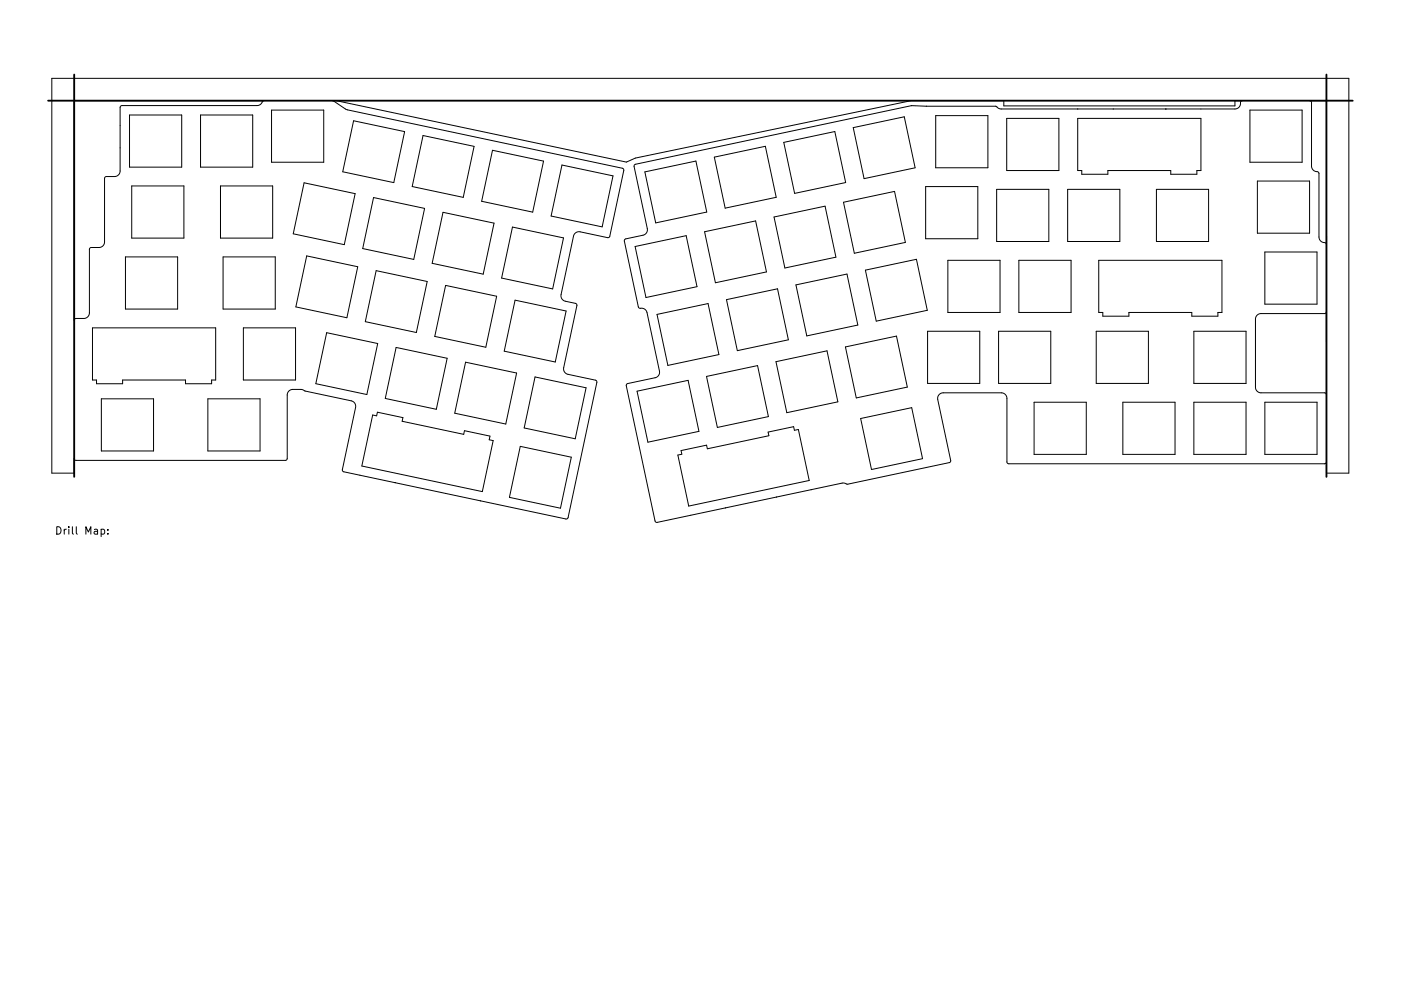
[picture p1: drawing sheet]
<svg xmlns="http://www.w3.org/2000/svg" width="297mm" height="210mm" viewBox="0 0 297 210" stroke-linecap="round" stroke-linejoin="round" font-family="sans-serif">
<defs><g id="words">
<text font-size="2.2" x="11.6" y="113.4">Drill Map:</text>
</g></defs>
<g fill="none" stroke="#000" stroke-width=".21">
<path d="M15.7 21.4h40.3l-.4 .1a1.24 1.24 0 0 1-1.1 .9h-28.8l-.2 .4v13.5a1.19 1.19 0 0 1-1.2 1.2h-1.8l-.3 .3v13.5a1.19 1.19 0 0 1-1.2 1.2h-1.7l-.3 .3v13.6a1.19 1.19 0 0 1-1.2 1.2h-1.7l-.4 .4zM27.5 24.4h11v11.1h-11zM27.9 39.5h11.1v11h-11.1zM42.5 24.4h11.1v11.1h-11.1zM46.7 39.5h11.1v11h-11.1zM57.6 23.4h11v11h-11zM64.5 38.8l10.8 2.3-2.3 10.8-10.8-2.3zM75 25.6l10.8 2.3-2.3 10.8-10.8-2.3zM89.7 28.8l10.8 2.3-2.3 10.8-10.8-2.3zM104.4 31.9l10.8 2.3-2.3 10.8-10.8-2.3zM119.1 35l10.9 2.3-2.3 10.8-10.9-2.3zM132.8 34.4l1.9-.9 58.5-12.1h19.6v1.1h49v-1.1h1.6l-.4 .3a1.26 1.26 0 0 1-1.2 1.4h-49.5l-.5-.1-.7-.5-17.9-.1-58.6 12.5-.2 .4 2.9 13.3a1.19 1.19 0 0 1-1 1.3l-3.7 .8-.2 .3 2.9 14.1 .4 .3a1.24 1.24 0 0 1 1.5 .9l2.6 12.5a1.19 1.19 0 0 1-.9 1.3l-5.8 1.3-.3 .4 6.1 28.7 .3 .3 39.3-8.3 1.2 .2 21.6-4.6 .3-.4-2.8-13a1.19 1.19 0 0 1 1.2-1.4h12.4a1.19 1.19 0 0 1 1.1 1.2v13.5l.3 .4h67l.3-.1 .1-.3v2.4h4.8v-83.8h-275v83.8h4.7v-3.1l.1 .3 .3 .1h44.5l.3-.4v-13.6a1.19 1.19 0 0 1 1.2-1.1h1.9l.7 .4 9.8 2a1.19 1.19 0 0 1 .9 1.5l-2.8 13.1 .1 .4 21.8 4.7"/>
<path d="M132.8 34.4l-61.5-13h-.8l3.2 1.9 58.4 12.4 .2 .5-3.1 14-.4 .2-5.8-1.2a1.19 1.19 0 0 0-1.4 .9l-2.6 12.4a1.19 1.19 0 0 0 .9 1.4l2.1 .5 .3 .4-2.8 13.2a1.19 1.19 0 0 0 .9 1.4l5.9 1.3 .3 .4-6.3 28.9-.3 .1-25.5-5.4M136.7 36.5l10.8-2.3 2.3 10.8-10.8 2.3zM151.4 33.3l10.9-2.3 2.3 10.9-10.9 2.3zM166.2 30.2l10.8-2.3 2.3 10.8-10.8 2.3zM180.9 27.1l10.8-2.3 2.3 10.8-10.8 2.3zM196.3 39.6h11v11.1h-11zM198.4 24.5h11.1v11.1h-11.1zM213.4 25.1h11.1v11.1h-11.1zM228.5 25.1h26.1v11.1h-.8v.8h-5.6v-.8h-13.3v.8h-5.5v-.8h-.9zM228.5 23.1h.1M236 23.1h.1M247.1 23.1h.1"/>
<path d="M265 23.4h11.1v11h-11.1zM266.6 38.4h11.1v11.1h-11.1zM277.7 21.4h3.5v30.5l-.2-.4a1.24 1.24 0 0 1-1.4-1.2v-13.5l-.2-.4a1.24 1.24 0 0 1-1.3-1.2v-13.4l-.1-.3zM26.6 54.5h11.1v11.1h-11.1zM47.3 54.5h11.1v11.1h-11.1zM65 54.3l10.8 2.3-2.3 10.8-10.8-2.3zM79.2 41.9l10.8 2.3-2.3 10.8-10.8-2.3zM79.8 57.4l10.8 2.3-2.3 10.8-10.8-2.3zM93.9 45l10.8 2.3-2.3 10.9-10.8-2.3zM108.7 48.2l10.8 2.3-2.3 10.8-10.8-2.3zM134.7 52.3l10.8-2.3 2.3 10.8-10.8 2.3zM149.4 49.2l10.8-2.3 2.3 10.8-10.8 2.3z"/>
<path d="M164.1 46l10.8-2.3 2.3 10.9-10.8 2.3zM178.8 42.9l10.9-2.3 2.3 10.8-10.9 2.3zM183.5 57.3l10.8-2.3 2.3 10.8-10.8 2.3zM201 55.2h11v11.1h-11zM211.3 40.2h11.1v11h-11.1zM216 55.2h11.1v11.1h-11.1zM226.4 40.2h11v11h-11zM233 55.2h26.1v11.1h-.9v.8h-5.5v-.8h-13.4v.8h-5.5v-.8h-.8zM245.2 40.2h11v11h-11zM268.2 53.5h11v11h-11zM19.6 69.6h26.1v11h-.8v.8h-5.6v-.8h-13.3v.8h-5.5v-.8h-.9zM51.6 69.6h11.1v11h-11.1z"/>
<path d="M69.3 70.6l10.8 2.3-2.3 10.8-10.8-2.3zM84 73.7l10.8 2.3-2.3 10.8-10.8-2.3zM94.5 60.6l10.8 2.3-2.3 10.8-10.8-2.3zM98.7 76.8l10.8 2.3-2.3 10.9-10.8-2.3zM109.2 63.7l10.8 2.3-2.3 10.8-10.8-2.3zM113.4 80l10.9 2.3-2.3 10.8-10.9-2.3zM139.3 66.7l10.8-2.3 2.3 10.8-10.8 2.3zM149.8 79.9l10.8-2.3 2.3 10.8-10.8 2.3zM154 63.6l10.8-2.3 2.3 10.8-10.8 2.3zM164.5 76.7l10.8-2.3 2.3 10.9-10.8 2.3zM168.8 60.4l10.8-2.3 2.3 10.9-10.8 2.3zM179.2 73.6l10.9-2.3 2.3 10.8-10.9 2.3z"/>
<path d="M196.7 70.3h11v11h-11zM211.7 70.3h11.1v11h-11.1zM232.4 70.3h11.1v11h-11.1zM253.1 70.3h11.1v11h-11.1zM266.5 66.9l.9-.4h13.5l.3-.4v17.6l-.1-.2-.3-.2h-13.4a1.18 1.18 0 0 1-1.2-1.1v-14.5zM21.5 84.6h11.1v11.1h-11.1zM44.1 84.6h11v11.1h-11zM79 88l.9 .2 .1-.7 5.4 1.1-.1 .8 13 2.8 .2-.8 5.4 1.1-.2 .8 .9 .2-2.3 10.8-25.6-5.4zM110.3 94.7l10.8 2.3-2.3 10.8-10.8-2.3zM135.1 83l10.8-2.3 2.3 10.8-10.8 2.3zM144.4 95.6l5.4-1.2 .2 .8 13-2.8-.1-.7 5.4-1.2 .1 .8 .9-.2 2.3 10.8-25.6 5.5-2.3-10.9 .9-.1zM182.5 88.8l10.8-2.3 2.3 10.8-10.8 2.3z"/>
<path d="M219.2 85.3h11.1v11.1h-11.1zM238.1 85.3h11v11.1h-11zM253.1 85.3h11.1v11.1h-11.1zM268.2 85.3h11v11.1h-11zM21.4 112.4l.5-.1 .3 .3-.2 .7h-.6M22.9 113.2v.1M22.9 112.4v.1M83.7 102.4h.1M94.5 104.7h.1M101.8 106.3h.1M153.8 107.8h.1M164.6 105.5h.1"/>
<path d="M172 103.9h.1"/>
</g>
<path d="M15.7 15.8v85.4M281.2 15.8v85.4M10.2 21.4h276.6" fill="none" stroke="#000" stroke-width=".4"/>
<use href="#words"/>
</svg>
